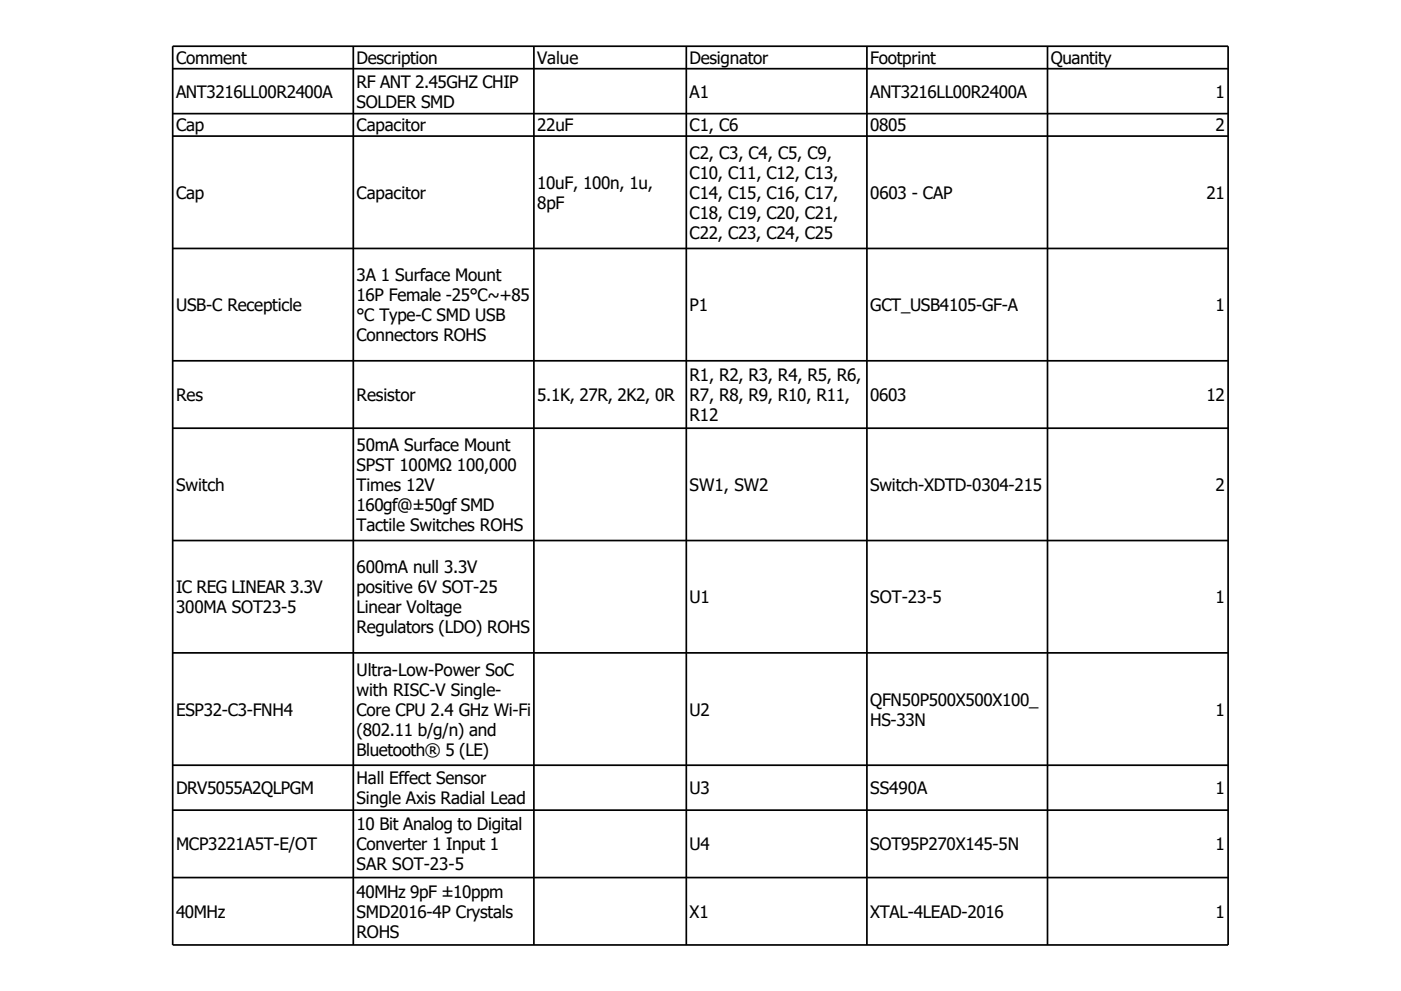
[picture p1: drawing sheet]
<svg xmlns="http://www.w3.org/2000/svg" width="297mm" height="210mm" viewBox="0 0 297 210" stroke-linecap="round" stroke-linejoin="round" font-family="sans-serif">
<defs><g id="words">
<g font-size="3.6">
<text x="37.3" y="13.6">Comment</text>
<text x="75.6" y="13.6">Description</text>
<text x="113.9" y="13.6">Value</text>
<text x="146.2" y="13.6">Designator</text>
<text x="184.4" y="13.6">Footprint</text>
<text x="222.7" y="13.6">Quantity</text>
<text x="37.3" y="20.7">ANT3216LL00R2400A</text>
<text x="75.6" y="18.6">RF ANT 2.45GHZ CHIP</text>
<text x="75.6" y="22.8">SOLDER SMD</text>
<text x="146.2" y="20.7">A1</text>
<text x="184.4" y="20.7">ANT3216LL00R2400A</text>
<text x="257.6" y="20.7">1</text>
<text x="37.3" y="27.9">Cap</text>
<text x="75.6" y="27.9">Capacitor</text>
<text x="113.9" y="27.9">22uF</text>
<text x="146.2" y="27.9">C1, C6</text>
<text x="184.4" y="27.9">0805</text>
<text x="257.6" y="27.9">2</text>
<text x="146.2" y="33.7">C2, C3, C4, C5, C9,</text>
<text x="113.9" y="40">10uF, 100n, 1u,</text>
<text x="146.2" y="37.9">C10, C11, C12, C13,</text>
<text x="37.3" y="42.2">Cap</text>
<text x="75.6" y="42.2">Capacitor</text>
<text x="113.9" y="44.3">8pF</text>
<text x="146.2" y="42.2">C14, C15, C16, C17,</text>
<text x="146.2" y="46.4">C18, C19, C20, C21,</text>
<text x="184.4" y="42.2">0603 - CAP</text>
<text x="255.7" y="42.2">21</text>
<text x="146.2" y="50.6">C22, C23, C24, C25</text>
<text x="75.6" y="59.6">3A 1 Surface Mount</text>
<text x="37.3" y="66">USB-C Recepticle</text>
<text x="75.6" y="63.9">16P Female -25℃~+85</text>
<text x="146.2" y="66">P1</text>
<text x="184.4" y="66">GCT_USB4105-GF-A</text>
<text x="257.6" y="66">1</text>
<text x="75.6" y="68.1">℃ Type-C SMD USB</text>
<text x="75.6" y="72.3">Connectors ROHS</text>
<text x="146.2" y="80.8">R1, R2, R3, R4, R5, R6,</text>
<text x="37.3" y="85">Res</text>
<text x="75.6" y="85">Resistor</text>
<text x="113.9" y="85">5.1K, 27R, 2K2, 0R</text>
<text x="146.2" y="85">R7, R8, R9, R10, R11,</text>
<text x="146.2" y="89.3">R12</text>
<text x="184.4" y="85">0603</text>
<text x="255.7" y="85">12</text>
<text x="75.6" y="95.6">50mA Surface Mount</text>
<text x="75.6" y="99.8">SPST 100MΩ 100,000</text>
<text x="37.3" y="104.1">Switch</text>
<text x="75.6" y="104.1">Times 12V</text>
<text x="146.2" y="104.1">SW1, SW2</text>
<text x="184.4" y="104.1">Switch-XDTD-0304-215</text>
<text x="257.6" y="104.1">2</text>
<text x="75.6" y="108.3">160gf@±50gf SMD</text>
<text x="75.6" y="112.5">Tactile Switches ROHS</text>
<text x="37.3" y="125.8">IC REG LINEAR 3.3V</text>
<text x="75.6" y="121.5">600mA null 3.3V</text>
<text x="75.6" y="125.8">positive 6V SOT-25</text>
<text x="37.3" y="130">300MA SOT23-5</text>
<text x="75.6" y="130">Linear Voltage</text>
<text x="146.2" y="127.9">U1</text>
<text x="184.4" y="127.9">SOT-23-5</text>
<text x="257.6" y="127.9">1</text>
<text x="75.6" y="134.2">Regulators (LDO) ROHS</text>
<text x="75.6" y="143.2">Ultra-Low-Power SoC</text>
<text x="75.6" y="147.5">with RISC-V Single-</text>
<text x="184.4" y="149.6">QFN50P500X500X100_</text>
<text x="37.3" y="151.7">ESP32-C3-FNH4</text>
<text x="75.6" y="151.7">Core CPU 2.4 GHz Wi-Fi</text>
<text x="75.6" y="155.9">(802.11 b/g/n) and</text>
<text x="146.2" y="151.7">U2</text>
<text x="184.4" y="153.8">HS-33N</text>
<text x="257.6" y="151.7">1</text>
<text x="75.6" y="160.2">Bluetooth® 5 (LE)</text>
<text x="75.6" y="166.2">Hall Effect Sensor</text>
<text x="37.3" y="168.4">DRV5055A2QLPGM</text>
<text x="75.6" y="170.5">Single Axis Radial Lead</text>
<text x="146.2" y="168.4">U3</text>
<text x="184.4" y="168.4">SS490A</text>
<text x="257.6" y="168.4">1</text>
<text x="75.6" y="176">10 Bit Analog to Digital</text>
<text x="37.3" y="180.3">MCP3221A5T-E/OT</text>
<text x="75.6" y="180.3">Converter 1 Input 1</text>
<text x="75.6" y="184.5">SAR SOT-23-5</text>
<text x="146.2" y="180.3">U4</text>
<text x="184.4" y="180.3">SOT95P270X145-5N</text>
<text x="257.6" y="180.3">1</text>
<text x="75.6" y="190.3">40MHz 9pF ±10ppm</text>
<text x="37.3" y="194.6">40MHz</text>
<text x="75.6" y="194.6">SMD2016-4P Crystals</text>
<text x="146.2" y="194.6">X1</text>
<text x="184.4" y="194.6">XTAL-4LEAD-2016</text>
<text x="257.6" y="194.6">1</text>
<text x="75.6" y="198.8">ROHS</text>
</g>
</g></defs>
<g fill="none" stroke="#000" stroke-width=".36">
<path d="M36.6 9.8h223.7v190.5h-223.7zM36.6 14.6h223.7M74.9 9.8v190.5M113.2 9.8v190.5M145.5 9.8v190.5M183.7 9.8v190.5M222 9.8v190.5M36.6 24.1h223.7M36.6 28.9h223.7M36.6 52.7h223.7M36.6 76.5h223.7M36.6 90.8h223.7"/>
<path d="M36.6 114.6h223.7M36.6 138.4h223.7M36.6 162.2h223.7M36.6 171.7h223.7M36.6 186h223.7"/>
</g>
<use href="#words"/>
</svg>
